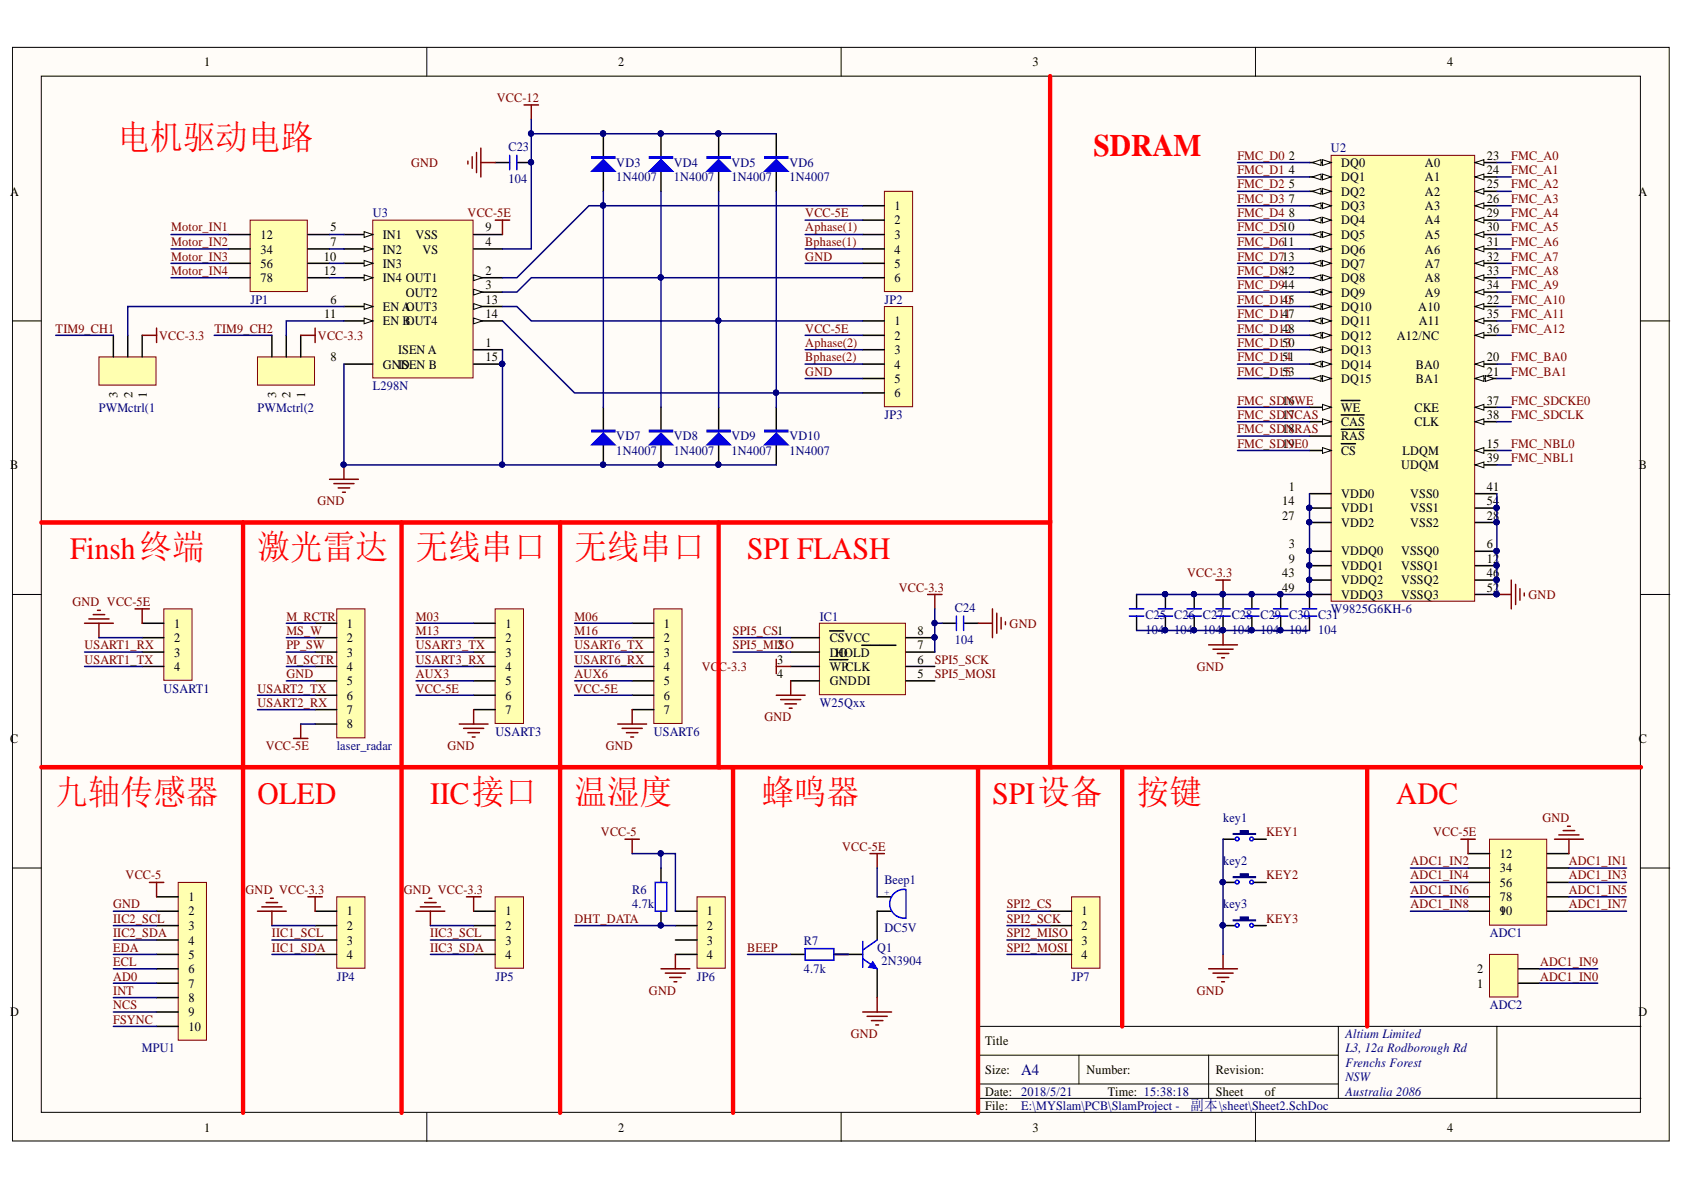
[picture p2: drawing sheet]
<svg xmlns="http://www.w3.org/2000/svg" width="297mm" height="210mm" viewBox="0 0 297 210" stroke-linecap="round" stroke-linejoin="round" font-family="sans-serif">
<defs><g id="words">
<g font-size="6.1" fill="#f00">
<text x="20.7" y="26.2">电机驱动电路</text>
<text x="45.4" y="98.6">激光雷达</text>
<text x="73.4" y="98.6">无线串口</text>
<text x="101.4" y="98.6">无线串口</text>
<text x="9.8" y="141.8">九轴传感器</text>
<text x="101.4" y="141.8">温湿度</text>
<text x="134.3" y="141.8">蜂鸣器</text>
<text x="200.5" y="141.8">按键</text>
</g>
<g font-size="5.5" fill="#f00">
<text x="192.9" y="27.5">SDRAM</text>
<text x="12.4" y="98.6">Finsh终端</text>
<text x="131.8" y="98.6">SPI FLASH</text>
<text x="45.4" y="141.8">OLED</text>
<text x="75.9" y="141.8">IIC接口</text>
<text x="175" y="141.8">SPI设备</text>
<text x="246.3" y="141.8">ADC</text>
</g>
<text font-size="2.8" fill="#000080" x="180.1" y="189.6">A4</text>
<text font-size="2.5" fill="#000080" x="210" y="195.8">副本\sheet\Sheet2.SchDoc</text>
<g font-size="2.3">
<text x="36" y="11.7">1</text>
<text x="109.1" y="11.7">2</text>
<text x="182.1" y="11.7">3</text>
<text x="255.2" y="11.7">4</text>
<text x="227.3" y="28.2">2</text>
<text x="236.5" y="29.4">DQ0</text>
<text x="251.4" y="29.4">A0</text>
<text x="262.3" y="28.2">23</text>
<text x="1.8" y="34.5">A</text>
<text x="227.3" y="30.7">4</text>
<text x="227.3" y="33.2">5</text>
<text x="227.3" y="35.8">7</text>
<text x="236.5" y="32">DQ1</text>
<text x="236.5" y="34.5">DQ2</text>
<text x="251.4" y="32">A1</text>
<text x="251.4" y="34.5">A2</text>
<text x="262.3" y="30.7">24</text>
<text x="262.3" y="33.2">25</text>
<text x="262.3" y="35.8">26</text>
<text x="289" y="34.5">A</text>
<text x="58.3" y="40.8">5</text>
<text x="85.6" y="40.8">9</text>
<text x="157.8" y="37">1</text>
<text x="157.8" y="39.6">2</text>
<text x="227.3" y="38.3">8</text>
<text x="236.5" y="37">DQ3</text>
<text x="236.5" y="39.6">DQ4</text>
<text x="251.4" y="37">A3</text>
<text x="251.4" y="39.6">A4</text>
<text x="262.3" y="38.3">29</text>
<text x="262.3" y="40.8">30</text>
<text x="45.9" y="42.1">12</text>
<text x="45.9" y="44.7">34</text>
<text x="45.9" y="47.3">56</text>
<text x="57.1" y="46">10</text>
<text x="58.3" y="43.5">7</text>
<text x="67.5" y="42.1">IN1</text>
<text x="67.5" y="44.7">IN2</text>
<text x="67.5" y="47.3">IN3</text>
<text x="73.3" y="42.1">VSS</text>
<text x="74.5" y="44.7">VS</text>
<text x="85.6" y="43.5">4</text>
<text x="157.8" y="42.1">3</text>
<text x="157.8" y="44.7">4</text>
<text x="157.8" y="47.3">5</text>
<text x="236.5" y="42.1">DQ5</text>
<text x="236.5" y="44.7">DQ6</text>
<text x="236.5" y="47.3">DQ7</text>
<text x="251.4" y="42.1">A5</text>
<text x="251.4" y="44.7">A6</text>
<text x="251.4" y="47.3">A7</text>
<text x="262.3" y="43.5">31</text>
<text x="262.3" y="46">32</text>
<text x="45.9" y="49.8">78</text>
<text x="57.1" y="48.5">12</text>
<text x="58.3" y="53.6">6</text>
<text x="67.5" y="49.8">IN4 OUT1</text>
<text x="71.6" y="52.3">OUT2</text>
<text x="85.6" y="48.5">2</text>
<text x="85.6" y="51.1">3</text>
<text x="85.6" y="53.6">13</text>
<text x="157.8" y="49.8">6</text>
<text x="236.5" y="49.8">DQ8</text>
<text x="236.5" y="52.3">DQ9</text>
<text x="251.4" y="49.8">A8</text>
<text x="251.4" y="52.3">A9</text>
<text x="262.3" y="48.5">33</text>
<text x="262.3" y="51.1">34</text>
<text x="262.3" y="53.6">22</text>
<text x="57.2" y="56.1">11</text>
<text x="67.5" y="54.9">EN AOUT3</text>
<text x="67.5" y="57.4">EN BOUT4</text>
<text x="85.6" y="56.1">14</text>
<text x="157.8" y="57.4">1</text>
<text x="157.8" y="59.9">2</text>
<text x="236.5" y="54.9">DQ10</text>
<text x="236.5" y="57.4">DQ11</text>
<text x="236.5" y="59.9">DQ12</text>
<text x="246.4" y="59.9">A12/NC</text>
<text x="250.2" y="54.9">A10</text>
<text x="250.3" y="57.4">A11</text>
<text x="262.3" y="56.1">35</text>
<text x="262.3" y="58.7">36</text>
<text x="58.3" y="63.7">8</text>
<text x="67.5" y="65">GNISEN B</text>
<text x="70.2" y="62.5">ISEN A</text>
<text x="70.7" y="65">D</text>
<text x="85.6" y="61.2">1</text>
<text x="85.6" y="63.7">15</text>
<text x="157.8" y="62.5">3</text>
<text x="157.8" y="65">4</text>
<text x="236.5" y="62.5">DQ13</text>
<text x="236.5" y="65">DQ14</text>
<text x="249.7" y="65">BA0</text>
<text x="262.3" y="63.7">20</text>
<text x="157.8" y="67.5">5</text>
<text x="157.8" y="70.1">6</text>
<text x="227.3" y="71.4">6WE</text>
<text x="236.5" y="67.5">DQ15</text>
<text x="249.7" y="67.5">BA1</text>
<text x="262.3" y="71.4">37</text>
<text x="262.3" y="66.3">21</text>
<text x="227.3" y="76.4">8RAS</text>
<text x="227.3" y="73.9">7CAS</text>
<text x="236.5" y="72.6">WE</text>
<text x="236.5" y="77.7">RAS</text>
<text x="236.5" y="75.2">CAS</text>
<text x="249.5" y="72.6">CKE</text>
<text x="249.5" y="75.2">CLK</text>
<text x="262.3" y="73.9">38</text>
<text x="1.8" y="82.8">B</text>
<text x="227.3" y="79">9E0</text>
<text x="236.5" y="80.2">CS</text>
<text x="247.1" y="82.8">UDQM</text>
<text x="247.4" y="80.2">LDQM</text>
<text x="262.3" y="79">15</text>
<text x="262.3" y="81.5">39</text>
<text x="289.1" y="82.8">B</text>
<text x="226.1" y="89.1">14</text>
<text x="227.3" y="86.6">1</text>
<text x="236.5" y="87.8">VDD0</text>
<text x="248.7" y="87.8">VSS0</text>
<text x="262.3" y="89.1">54</text>
<text x="262.3" y="86.6">41</text>
<text x="226.1" y="91.6">27</text>
<text x="236.5" y="90.4">VDD1</text>
<text x="236.5" y="92.9">VDD2</text>
<text x="248.7" y="90.4">VSS1</text>
<text x="248.7" y="92.9">VSS2</text>
<text x="262.3" y="91.6">28</text>
<text x="226.1" y="101.8">43</text>
<text x="227.3" y="96.7">3</text>
<text x="227.3" y="99.2">9</text>
<text x="236.5" y="98">VDDQ0</text>
<text x="236.5" y="100.5">VDDQ1</text>
<text x="247.1" y="100.5">VSSQ1</text>
<text x="247.1" y="98">VSSQ0</text>
<text x="262.3" y="101.8">46</text>
<text x="262.3" y="99.2">12</text>
<text x="262.3" y="96.7">6</text>
<text x="226.1" y="104.4">49</text>
<text x="236.5" y="105.7">VDDQ3</text>
<text x="236.5" y="103">VDDQ2</text>
<text x="247.1" y="105.7">VSSQ3</text>
<text x="247.1" y="103">VSSQ2</text>
<text x="262.3" y="104.4">52</text>
<text x="30.7" y="110.7">1</text>
<text x="30.7" y="113.3">2</text>
<text x="61.2" y="110.7">1</text>
<text x="61.2" y="113.3">2</text>
<text x="89.2" y="110.7">1</text>
<text x="89.2" y="113.3">2</text>
<text x="117.1" y="110.7">1</text>
<text x="117.1" y="113.3">2</text>
<text x="146.4" y="113.3">CSVCC</text>
<text x="161.8" y="112">8</text>
<text x="30.7" y="115.8">3</text>
<text x="30.7" y="118.3">4</text>
<text x="61.2" y="115.8">3</text>
<text x="61.2" y="118.3">4</text>
<text x="89.2" y="115.8">3</text>
<text x="89.2" y="118.3">4</text>
<text x="117.1" y="115.8">3</text>
<text x="117.1" y="118.3">4</text>
<text x="137.1" y="114.5">2</text>
<text x="137.1" y="117.1">3</text>
<text x="137.1" y="119.6">4</text>
<text x="146.4" y="115.8">DHOOLD</text>
<text x="146.4" y="118.3">WPCLK</text>
<text x="161.8" y="119.6">5</text>
<text x="161.8" y="117.1">6</text>
<text x="161.8" y="114.5">7</text>
<text x="61.2" y="120.9">5</text>
<text x="61.2" y="123.4">6</text>
<text x="61.2" y="126">7</text>
<text x="89.2" y="120.9">5</text>
<text x="89.2" y="123.4">6</text>
<text x="89.2" y="126">7</text>
<text x="117.1" y="120.9">5</text>
<text x="117.1" y="123.4">6</text>
<text x="117.1" y="126">7</text>
<text x="146.4" y="120.9">GNDDI</text>
<text x="1.8" y="131">C</text>
<text x="61.2" y="128.5">8</text>
<text x="289.1" y="131">C</text>
<text x="264.6" y="151.3">12</text>
<text x="264.6" y="153.9">34</text>
<text x="33.2" y="158.9">1</text>
<text x="33.2" y="161.5">2</text>
<text x="61.2" y="161.5">1</text>
<text x="89.2" y="161.5">1</text>
<text x="124.7" y="161.5">1</text>
<text x="190.8" y="161.5">1</text>
<text x="264.6" y="156.4">56</text>
<text x="264.6" y="158.9">78</text>
<text x="264.6" y="161.5">90</text>
<text x="264.6" y="161.5">1</text>
<text x="33.2" y="164.1">3</text>
<text x="33.2" y="166.6">4</text>
<text x="61.2" y="164.1">2</text>
<text x="61.2" y="166.6">3</text>
<text x="89.2" y="164.1">2</text>
<text x="89.2" y="166.6">3</text>
<text x="124.7" y="164.1">2</text>
<text x="124.7" y="166.6">3</text>
<text x="190.8" y="164.1">2</text>
<text x="190.8" y="166.6">3</text>
<text x="33.2" y="169.2">5</text>
<text x="33.2" y="171.7">6</text>
<text x="61.2" y="169.2">4</text>
<text x="89.2" y="169.2">4</text>
<text x="124.7" y="169.2">4</text>
<text x="190.8" y="169.2">4</text>
<text x="260.6" y="171.7">2</text>
<text x="1.8" y="179.3">D</text>
<text x="33.2" y="174.2">7</text>
<text x="33.2" y="176.8">8</text>
<text x="33.2" y="179.3">9</text>
<text x="260.6" y="174.2">1</text>
<text x="289" y="179.3">D</text>
<text x="33.2" y="181.8">10</text>
<text x="173.8" y="184.4">Title</text>
<text x="173.8" y="189.4">Size:</text>
<text x="191.6" y="189.4">Number:</text>
<text x="214.5" y="189.4">Revision:</text>
<text x="173.8" y="193.2">Date: 2018/5/21</text>
<text x="173.8" y="195.8">File:</text>
<text x="195.4" y="193.2">Time: 15:38:18</text>
<text x="214.5" y="193.2">Sheet</text>
<text x="223.1" y="193.2">of</text>
<text x="36" y="199.6">1</text>
<text x="109.1" y="199.6">2</text>
<text x="182.1" y="199.6">3</text>
<text x="255.2" y="199.6">4</text>
</g>
<g font-size="2.3" fill="#800000">
<text x="87.6" y="18">VCC-12</text>
<text x="72.5" y="29.4">GND</text>
<text x="218.3" y="28.2">FMC_D0</text>
<text x="266.6" y="28.2">FMC_A0</text>
<text x="218.3" y="30.7">FMC_D1</text>
<text x="218.3" y="33.2">FMC_D2</text>
<text x="218.3" y="35.8">FMC_D3</text>
<text x="266.6" y="30.7">FMC_A1</text>
<text x="266.6" y="33.2">FMC_A2</text>
<text x="266.6" y="35.8">FMC_A3</text>
<text x="30.2" y="40.8">Motor_IN1</text>
<text x="82.5" y="38.3">VCC-5E</text>
<text x="142" y="38.3">VCC-5E</text>
<text x="142" y="40.8">Aphase(1)</text>
<text x="218.3" y="38.3">FMC_D4</text>
<text x="218.3" y="40.8">FMC_D510</text>
<text x="266.6" y="38.3">FMC_A4</text>
<text x="266.6" y="40.8">FMC_A5</text>
<text x="30.2" y="43.5">Motor_IN2</text>
<text x="30.2" y="46">Motor_IN3</text>
<text x="142" y="46">GND</text>
<text x="142" y="43.5">Bphase(1)</text>
<text x="218.3" y="43.5">FMC_D611</text>
<text x="218.3" y="46">FMC_D713</text>
<text x="266.6" y="43.5">FMC_A6</text>
<text x="266.6" y="46">FMC_A7</text>
<text x="30.2" y="48.5">Motor_IN4</text>
<text x="218.3" y="48.5">FMC_D842</text>
<text x="218.3" y="51.1">FMC_D944</text>
<text x="218.3" y="53.6">FMC_D1405</text>
<text x="266.6" y="48.5">FMC_A8</text>
<text x="266.6" y="51.1">FMC_A9</text>
<text x="266.6" y="53.6">FMC_A10</text>
<text x="9.8" y="58.7">TIM9_CH1</text>
<text x="28.1" y="59.9">VCC-3.3</text>
<text x="37.8" y="58.7">TIM9_CH2</text>
<text x="56.1" y="59.9">VCC-3.3</text>
<text x="142" y="58.7">VCC-5E</text>
<text x="218.3" y="56.1">FMC_D1417</text>
<text x="218.3" y="58.7">FMC_D1428</text>
<text x="266.6" y="56.1">FMC_A11</text>
<text x="266.6" y="58.7">FMC_A12</text>
<text x="142" y="61.2">Aphase(2)</text>
<text x="142" y="63.7">Bphase(2)</text>
<text x="218.3" y="61.2">FMC_D1530</text>
<text x="218.3" y="63.7">FMC_D1541</text>
<text x="266.6" y="63.7">FMC_BA0</text>
<text x="142" y="66.3">GND</text>
<text x="218.3" y="66.3">FMC_D1553</text>
<text x="218.3" y="71.4">FMC_SD1N</text>
<text x="266.6" y="66.3">FMC_BA1</text>
<text x="266.6" y="71.4">FMC_SDCKE0</text>
<text x="218.3" y="73.9">FMC_SD1N</text>
<text x="218.3" y="76.4">FMC_SD1N</text>
<text x="266.6" y="73.9">FMC_SDCLK</text>
<text x="218.3" y="79">FMC_SD1N</text>
<text x="266.6" y="79">FMC_NBL0</text>
<text x="266.6" y="81.5">FMC_NBL1</text>
<text x="56" y="89.1">GND</text>
<text x="209.4" y="101.8">VCC-3.3</text>
<text x="12.8" y="106.9">GND VCC-5E</text>
<text x="158.5" y="104.4">VCC-3.3</text>
<text x="269.6" y="105.7">GND</text>
<text x="50.5" y="112">MS_W</text>
<text x="50.5" y="109.5">M_RCTR</text>
<text x="73.4" y="109.5">M03</text>
<text x="73.4" y="112">M13</text>
<text x="101.4" y="109.5">M06</text>
<text x="101.4" y="112">M16</text>
<text x="129.3" y="112">SPI5_CS1</text>
<text x="178.1" y="110.7">GND</text>
<text x="14.9" y="114.5">USART1_RX</text>
<text x="14.9" y="117.1">USART1_TX</text>
<text x="50.5" y="119.6">GND</text>
<text x="50.5" y="117.1">M_SCTR</text>
<text x="50.5" y="114.5">PP_SW</text>
<text x="73.4" y="119.6">AUX3</text>
<text x="73.4" y="114.5">USART3_TX</text>
<text x="73.4" y="117.1">USART3_RX</text>
<text x="101.4" y="114.5">USART6_TX</text>
<text x="101.4" y="117.1">USART6_RX</text>
<text x="101.4" y="119.6">AUX6</text>
<text x="123.8" y="118.3">VCC-3.3</text>
<text x="129.3" y="114.5">SPI5_MISO</text>
<text x="164.9" y="117.1">SPI5_SCK</text>
<text x="164.9" y="119.6">SPI5_MOSI</text>
<text x="211.1" y="118.3">GND</text>
<text x="45.4" y="124.7">USART2_RX</text>
<text x="45.4" y="122.2">USART2_TX</text>
<text x="73.4" y="122.2">VCC-5E</text>
<text x="101.4" y="122.2">VCC-5E</text>
<text x="134.9" y="127.2">GND</text>
<text x="46.9" y="132.3">VCC-5E</text>
<text x="78.9" y="132.3">GND</text>
<text x="106.9" y="132.3">GND</text>
<text x="106" y="147.5">VCC-5</text>
<text x="223.3" y="147.5">KEY1</text>
<text x="252.8" y="147.5">VCC-5E</text>
<text x="272.1" y="145">GND</text>
<text x="22.2" y="155.1">VCC-5</text>
<text x="148.6" y="150">VCC-5E</text>
<text x="223.3" y="155.1">KEY2</text>
<text x="248.8" y="152.6">ADC1_IN2</text>
<text x="248.8" y="155.1">ADC1_IN4</text>
<text x="276.7" y="152.6">ADC1_IN1</text>
<text x="276.7" y="155.1">ADC1_IN3</text>
<text x="20" y="160.2">GND</text>
<text x="43.3" y="157.7">GND VCC-3.3</text>
<text x="71.2" y="157.7">GND VCC-3.3</text>
<text x="177.6" y="160.2">SPI2_CS</text>
<text x="248.8" y="157.7">ADC1_IN6</text>
<text x="248.8" y="160.2">ADC1_IN8</text>
<text x="276.7" y="157.7">ADC1_IN5</text>
<text x="276.7" y="160.2">ADC1_IN7</text>
<text x="20" y="165.3">IIC2_SDA</text>
<text x="20" y="162.7">IIC2_SCL</text>
<text x="20" y="167.9">EDA</text>
<text x="48" y="165.3">IIC1_SCL</text>
<text x="48" y="167.9">IIC1_SDA</text>
<text x="75.9" y="165.3">IIC3_SCL</text>
<text x="75.9" y="167.9">IIC3_SDA</text>
<text x="101.4" y="162.7">DHT_DATA</text>
<text x="131.8" y="167.9">BEEP</text>
<text x="177.6" y="162.7">SPI2_SCK</text>
<text x="177.6" y="165.3">SPI2_MISO</text>
<text x="177.6" y="167.9">SPI2_MOSI</text>
<text x="223.3" y="162.7">KEY3</text>
<text x="20" y="170.4">ECL</text>
<text x="20" y="173">AD0</text>
<text x="271.7" y="170.4">ADC1_IN9</text>
<text x="271.7" y="173">ADC1_IN0</text>
<text x="20" y="175.5">INT</text>
<text x="20" y="178">NCS</text>
<text x="114.5" y="175.5">GND</text>
<text x="211.1" y="175.5">GND</text>
<text x="20" y="180.6">FSYNC</text>
<text x="150.1" y="183.1">GND</text>
</g>
<g font-size="2.3" fill="#000080">
<text x="89.7" y="26.6">C23</text>
<text x="108.7" y="29.4">VD3</text>
<text x="118.9" y="29.4">VD4</text>
<text x="129" y="29.4">VD5</text>
<text x="139.3" y="29.4">VD6</text>
<text x="234.8" y="26.9">U2</text>
<text x="89.7" y="32.2">104</text>
<text x="108.7" y="32">1N4007</text>
<text x="118.9" y="32">1N4007</text>
<text x="129" y="32">1N4007</text>
<text x="139.3" y="32">1N4007</text>
<text x="65.7" y="38.3">U3</text>
<text x="44.2" y="53.6">JP1</text>
<text x="156" y="53.6">JP2</text>
<text x="65.7" y="68.8">L298N</text>
<text x="17.4" y="72.6">PWMctrl(1</text>
<text x="45.4" y="72.6">PWMctrl(2</text>
<text x="108.7" y="77.7">VD7</text>
<text x="118.9" y="77.7">VD8</text>
<text x="129" y="77.7">VD9</text>
<text x="139.3" y="77.7">VD10</text>
<text x="156" y="73.9">JP3</text>
<text x="108.7" y="80.2">1N4007</text>
<text x="118.9" y="80.2">1N4007</text>
<text x="129" y="80.2">1N4007</text>
<text x="139.3" y="80.2">1N4007</text>
<text x="168.4" y="108">C24</text>
<text x="144.6" y="109.5">IC1</text>
<text x="168.4" y="113.5">104</text>
<text x="202" y="109.2">C25</text>
<text x="202" y="111.8">104</text>
<text x="207.1" y="109.2">C26</text>
<text x="207.1" y="111.8">104</text>
<text x="212.2" y="109.2">C27</text>
<text x="212.2" y="111.8">104</text>
<text x="217.3" y="109.2">C28</text>
<text x="217.3" y="111.8">104</text>
<text x="222.3" y="109.2">C29</text>
<text x="222.3" y="111.8">104</text>
<text x="227.4" y="109.2">C30</text>
<text x="227.4" y="111.8">104</text>
<text x="232.5" y="109.2">C31</text>
<text x="232.5" y="111.8">104</text>
<text x="234.8" y="108.2">W9825G6KH-6</text>
<text x="28.8" y="122.2">USART1</text>
<text x="144.6" y="124.7">W25Qxx</text>
<text x="87.4" y="129.8">USART3</text>
<text x="115.3" y="129.8">USART6</text>
<text x="59.4" y="132.3">laser_radar</text>
<text x="215.7" y="145">key1</text>
<text x="156" y="155.9">Beep1</text>
<text x="215.7" y="152.6">key2</text>
<text x="111.5" y="157.7">R6</text>
<text x="111.5" y="160.2">4.7k</text>
<text x="215.7" y="160.2">key3</text>
<text x="141.8" y="166.6">R7</text>
<text x="154.7" y="167.9">Q1</text>
<text x="156" y="164.3">DC5V</text>
<text x="262.8" y="165.3">ADC1</text>
<text x="59.4" y="173">JP4</text>
<text x="87.4" y="173">JP5</text>
<text x="122.9" y="173">JP6</text>
<text x="141.8" y="171.7">4.7k</text>
<text x="155.5" y="170.2">2N3904</text>
<text x="189" y="173">JP7</text>
<text x="262.8" y="178">ADC2</text>
<text x="25" y="185.6">MPU1</text>
<text x="237.3" y="183.1">Altium Limited</text>
<text x="237.3" y="185.6">L3, 12a Rodborough Rd</text>
<text x="237.3" y="188.2">Frenchs Forest</text>
<text x="237.3" y="190.7">NSW</text>
<text x="180.1" y="195.8">E:\MYSlam\PCB\SlamProject -</text>
<text x="237.3" y="193.2">Australia 2086</text>
</g>
<g font-size="2.2">
<text x="20.7" y="70.2" transform="rotate(-90 20.7 70.2)">3</text>
<text x="23.4" y="70.2" transform="rotate(-90 23.4 70.2)">2</text>
<text x="25.9" y="70.2" transform="rotate(-90 25.9 70.2)">1</text>
<text x="48.7" y="70.2" transform="rotate(-90 48.7 70.2)">3</text>
<text x="51.3" y="70.2" transform="rotate(-90 51.3 70.2)">2</text>
<text x="53.8" y="70.2" transform="rotate(-90 53.8 70.2)">1</text>
</g>
<text font-size="1.6" fill="#000080" x="156" y="157.8">+</text>
</g></defs>
<g fill="#fffcf8" stroke="#000" stroke-width=".18">
<path d="M2.2 8.4h292.2v192.9h-292.2z"/>
<path d="M7.3 13.4h282v182.8h-282z"/>
</g>
<g fill="none" stroke="#000" stroke-width=".18">
<path d="M75.3 8.4v5M148.4 8.4v5M221.5 8.4v5M2.2 56.6h5.1M289.5 56.6h5M2.2 104.9h5.1M289.5 104.9h5M2.2 153.1h5.1M289.5 153.1h5M75.3 196.3v5.1M148.4 196.3v5.1M172.5 186.1h63.6"/>
<path d="M172.5 193.7h117M172.5 191.2h63.6M190.3 186.1v5.1M213.2 186.1v7.6M221.5 196.3v5.1M236.1 181v12.7M264 181h-91.5v15.3M289.5 181h-25.5v12.7"/>
</g>
<path d="M65.8 38.8h17.6v27.9h-17.6z" fill="#ffffb0" stroke="#800000" stroke-width=".18"/>
<path d="M60.7 54.1h5.1" fill="none" stroke="#000" stroke-width=".26"/>
<path d="M64.2 53.6l1.6 .5-1.6 .5z" fill="#fffcf8"/>
<path d="M64.2 53.6l1.6 .5-1.6 .5z" fill="none" stroke="#000" stroke-width=".18"/>
<path d="M60.7 56.6h5.1" fill="none" stroke="#000" stroke-width=".26"/>
<path d="M64.2 56.1l1.6 .5-1.6 .5z" fill="#fffcf8"/>
<path d="M64.2 56.1l1.6 .5-1.6 .5z" fill="none" stroke="#000" stroke-width=".18"/>
<path d="M60.7 41.4h5.1" fill="none" stroke="#000" stroke-width=".26"/>
<path d="M64.2 40.9l1.6 .5-1.6 .5z" fill="#fffcf8"/>
<path d="M64.2 40.9l1.6 .5-1.6 .5z" fill="none" stroke="#000" stroke-width=".18"/>
<path d="M60.7 43.9h5.1" fill="none" stroke="#000" stroke-width=".26"/>
<path d="M64.2 43.4l1.6 .5-1.6 .5z" fill="#fffcf8"/>
<path d="M64.2 43.4l1.6 .5-1.6 .5z" fill="none" stroke="#000" stroke-width=".18"/>
<path d="M60.7 46.4h5.1" fill="none" stroke="#000" stroke-width=".26"/>
<path d="M64.2 45.9l1.6 .5-1.6 .6z" fill="#fffcf8"/>
<path d="M64.2 45.9l1.6 .5-1.6 .6z" fill="none" stroke="#000" stroke-width=".18"/>
<path d="M60.7 49h5.1" fill="none" stroke="#000" stroke-width=".26"/>
<path d="M64.2 48.5l1.6 .5-1.6 .5z" fill="#fffcf8"/>
<path d="M64.2 48.5l1.6 .5-1.6 .5z" fill="none" stroke="#000" stroke-width=".18"/>
<path d="M83.5 49h5.1" fill="none" stroke="#000" stroke-width=".26"/>
<path d="M83.5 48.5l1.6 .5-1.6 .5z" fill="#fffcf8"/>
<path d="M83.5 48.5l1.6 .5-1.6 .5z" fill="none" stroke="#000" stroke-width=".18"/>
<path d="M83.5 51.5h5.1" fill="none" stroke="#000" stroke-width=".26"/>
<path d="M83.5 51l1.6 .5-1.6 .5z" fill="#fffcf8"/>
<path d="M83.5 51l1.6 .5-1.6 .5z" fill="none" stroke="#000" stroke-width=".18"/>
<path d="M83.5 54.1h5.1" fill="none" stroke="#000" stroke-width=".26"/>
<path d="M83.5 53.6l1.6 .5-1.6 .5z" fill="#fffcf8"/>
<path d="M83.5 53.6l1.6 .5-1.6 .5z" fill="none" stroke="#000" stroke-width=".18"/>
<path d="M83.5 56.6h5.1" fill="none" stroke="#000" stroke-width=".26"/>
<path d="M83.5 56.1l1.6 .5-1.6 .5z" fill="#fffcf8"/>
<path d="M83.5 56.1l1.6 .5-1.6 .5z" fill="none" stroke="#000" stroke-width=".18"/>
<path d="M83.5 43.9h5.1M83.5 41.4h5.1M60.7 64.2h5.1M83.5 61.7h5.1M83.5 64.2h5.1" fill="none" stroke="#000" stroke-width=".26"/>
<circle cx="88.6" cy="64.2" r=".47" fill="#000080" stroke="#000080" stroke-width=".18"/>
<path d="M44.1 38.8h10.1v12.6h-10.1z" fill="#ffffb0" stroke="#800000" stroke-width=".18"/>
<path d="M40.3 41.4h3.8M40.3 43.9h3.8M40.3 46.4h3.8M40.3 49h3.8M54.3 41.4h3.8M54.3 43.9h3.8M54.3 46.4h3.8M54.3 49h3.8" fill="none" stroke="#000" stroke-width=".26"/>
<path d="M17.5 63h10v4.9h-10z" fill="#ffffb0" stroke="#800000" stroke-width=".18"/>
<path d="M20 59.1v3.9M22.5 59.1v3.9M25.1 59.1v3.9" fill="none" stroke="#000" stroke-width=".26"/>
<path d="M45.4 63h10.1v4.9h-10.1z" fill="#ffffb0" stroke="#800000" stroke-width=".18"/>
<path d="M87.4 28.7h2.5M91.2 28.7h2.5M48 59.1v3.9M50.5 59.1v3.9M53 59.1v3.9" fill="none" stroke="#000" stroke-width=".26"/>
<g fill="none" stroke="#800000" stroke-width=".26">
<path d="M92.4 18.5h2.6M93.7 18.5v2.6M82.5 28.4v.5M83.3 27.7v2M84.1 26.9v3.5M84.8 26.1v5.1M84.8 28.7h2.6M87.4 38.8h2.5M88.6 38.8v2.6M25.1 59.1h2.5M27.6 57.9v2.5M53 59.1h2.6"/>
<path d="M55.6 57.9v2.5"/>
</g>
<circle cx="93.7" cy="28.6" r=".46" fill="#000080" stroke="#000080" stroke-width=".18"/>
<path d="M89.9 27.4v2.5M91.2 27.4v2.5" fill="none" stroke="#00f" stroke-width=".26"/>
<path d="M156 33.8h5v17.6h-5z" fill="#ffffb0" stroke="#800000" stroke-width=".18"/>
<path d="M152.2 36.3h3.8M152.2 38.8h3.8M152.2 41.4h3.8M152.2 43.9h3.8M152.2 46.4h3.8M152.2 49h3.8" fill="none" stroke="#000" stroke-width=".26"/>
<path d="M156 54.1h5v17.6h-5z" fill="#ffffb0" stroke="#800000" stroke-width=".18"/>
<path d="M106.4 23.6v4.1M106.4 29.9v3.9M152.2 56.6h3.8M152.2 59.1h3.8M152.2 61.7h3.8M152.2 64.2h3.8M152.2 66.8h3.8M152.2 69.3h3.8" fill="none" stroke="#000" stroke-width=".26"/>
<path d="M58.1 84.5h5.1M58.9 85.3h3.5M59.7 86.1h2M60.4 86.8h.5M60.7 82v2.5" fill="none" stroke="#800000" stroke-width=".26"/>
<g fill="#000080" stroke="#000080" stroke-width=".18">
<circle cx="60.6" cy="82" r=".46"/>
<circle cx="106.4" cy="23.6" r=".46"/>
</g>
<path d="M104.4 30.2l2-2 2.1 2z" fill="#00f"/>
<path d="M104.4 30.2l2-2 2.1 2zM104.4 27.7h4.1v.2h-4.1z" fill="none" stroke="#00f" stroke-width=".26"/>
<path d="M104.4 27.8h4.1" fill="none" stroke="#00f" stroke-width=".25"/>
<g fill="#000080" stroke="#000080" stroke-width=".18">
<circle cx="106.4" cy="23.6" r=".46"/>
<circle cx="116.5" cy="23.6" r=".46"/>
</g>
<path d="M116.6 23.6v4.1M116.6 29.9v3.9" fill="none" stroke="#000" stroke-width=".26"/>
<path d="M114.6 30.2l2-2 2 2z" fill="#00f"/>
<path d="M114.6 30.2l2-2 2 2zM114.6 27.7h4v.2h-4z" fill="none" stroke="#00f" stroke-width=".26"/>
<path d="M114.6 27.8h4" fill="none" stroke="#00f" stroke-width=".25"/>
<g fill="#000080" stroke="#000080" stroke-width=".18">
<circle cx="116.5" cy="23.6" r=".46"/>
<circle cx="126.7" cy="23.6" r=".46"/>
</g>
<path d="M126.8 23.6v4.1M126.8 29.9v3.9" fill="none" stroke="#000" stroke-width=".26"/>
<path d="M124.7 30.2l2.1-2 2 2z" fill="#00f"/>
<path d="M124.7 30.2l2.1-2 2 2zM124.7 27.7h4.1v.2h-4.1z" fill="none" stroke="#00f" stroke-width=".26"/>
<path d="M124.7 27.8h4.1" fill="none" stroke="#00f" stroke-width=".25"/>
<circle cx="126.7" cy="23.6" r=".46" fill="#000080" stroke="#000080" stroke-width=".18"/>
<path d="M136.9 23.6v4.1M136.9 29.9v3.9" fill="none" stroke="#000" stroke-width=".26"/>
<path d="M134.9 30.2l2-2 2.1 2z" fill="#00f"/>
<path d="M134.9 30.2l2-2 2.1 2zM134.9 27.7h4.1v.2h-4.1z" fill="none" stroke="#00f" stroke-width=".26"/>
<path d="M134.9 27.8h4.1" fill="none" stroke="#00f" stroke-width=".25"/>
<path d="M136.9 71.8v4.1M136.9 78.2v3.8" fill="none" stroke="#000" stroke-width=".26"/>
<path d="M134.9 78.4l2-2 2.1 2z" fill="#00f"/>
<path d="M134.9 78.4l2-2 2.1 2zM134.9 75.9h4.1v.3h-4.1z" fill="none" stroke="#00f" stroke-width=".26"/>
<path d="M134.9 76h4.1" fill="none" stroke="#00f" stroke-width=".25"/>
<path d="M126.8 71.8v4.1M126.8 78.2v3.8" fill="none" stroke="#000" stroke-width=".26"/>
<circle cx="126.7" cy="82" r=".46" fill="#000080" stroke="#000080" stroke-width=".18"/>
<path d="M124.7 78.4l2.1-2 2 2z" fill="#00f"/>
<path d="M124.7 78.4l2.1-2 2 2zM124.7 75.9h4.1v.3h-4.1z" fill="none" stroke="#00f" stroke-width=".26"/>
<path d="M124.7 76h4.1" fill="none" stroke="#00f" stroke-width=".25"/>
<g fill="#000080" stroke="#000080" stroke-width=".18">
<circle cx="126.7" cy="82" r=".46"/>
<circle cx="116.5" cy="82" r=".46"/>
</g>
<path d="M116.6 71.8v4.1M116.6 78.2v3.8" fill="none" stroke="#000" stroke-width=".26"/>
<path d="M114.6 78.4l2-2 2 2z" fill="#00f"/>
<path d="M114.6 78.4l2-2 2 2zM114.6 75.9h4v.3h-4z" fill="none" stroke="#00f" stroke-width=".26"/>
<path d="M114.6 76h4" fill="none" stroke="#00f" stroke-width=".25"/>
<g fill="#000080" stroke="#000080" stroke-width=".18">
<circle cx="116.5" cy="82" r=".46"/>
<circle cx="106.4" cy="82" r=".46"/>
</g>
<path d="M106.4 71.8v4.1M106.4 78.2v3.8" fill="none" stroke="#000" stroke-width=".26"/>
<path d="M104.4 78.4l2-2 2.1 2z" fill="#00f"/>
<path d="M104.4 78.4l2-2 2.1 2zM104.4 75.9h4.1v.3h-4.1z" fill="none" stroke="#00f" stroke-width=".26"/>
<path d="M104.4 76h4.1" fill="none" stroke="#00f" stroke-width=".25"/>
<circle cx="106.4" cy="82" r=".46" fill="#000080" stroke="#000080" stroke-width=".18"/>
<path d="M59.4 107.4h5v22.8h-5z" fill="#ffffb0" stroke="#800000" stroke-width=".18"/>
<path d="M55.6 109.9h3.8M55.6 112.5h3.8M55.6 115h3.8M55.6 117.6h3.8M55.6 120.1h3.8M55.6 122.6h3.8M55.6 125.2h3.8M55.6 127.7h3.8" fill="none" stroke="#000" stroke-width=".26"/>
<path d="M51.8 130.3h2.5M53 127.7v2.6" fill="none" stroke="#800000" stroke-width=".26"/>
<path d="M31.4 155.6h5v27.9h-5z" fill="#ffffb0" stroke="#800000" stroke-width=".18"/>
<path d="M27.6 158.2h3.8M27.6 160.7h3.8M27.6 163.3h3.8M27.6 165.8h3.8M27.6 168.3h3.8M27.6 170.9h3.8M27.6 173.4h3.8M27.6 176h3.8M27.6 178.5h3.8M27.6 181h3.8" fill="none" stroke="#000" stroke-width=".26"/>
<path d="M26.3 155.6h2.6M27.6 155.6v2.6" fill="none" stroke="#800000" stroke-width=".26"/>
<path d="M42.9 92.2v43.1h-35.6M70.8 92.2v43.1h-27.9" fill="none" stroke="#f00" stroke-width=".78"/>
<path d="M144.5 109.9h15.2v12.6h-15.2z" fill="#ffffb0" stroke="#800000" stroke-width=".18"/>
<g fill="none" stroke="#000" stroke-width=".26">
<path d="M139.5 112.5h5.1M139.5 115h5.1M139.5 117.6h5.1M146.3 111.3h1.4M146.3 116.4h3.3M147.8 111.3h1.1M152 113.8h1.5M153.6 113.8h1.5M155.2 113.8h1.2M156.5 113.8h1.5M159.8 112.5h5.1M159.8 115h5.1"/>
<path d="M159.8 117.6h5.1M166.2 109.9h2.5M170 109.9h2.5M139.5 120.1h5.1M159.8 120.1h5.1"/>
</g>
<circle cx="164.8" cy="112.4" r=".46" fill="#000080" stroke="#000080" stroke-width=".18"/>
<g fill="none" stroke="#800000" stroke-width=".26">
<path d="M136.9 116.3v2.5M136.9 117.6h2.6M163.6 104.9h2.6M164.9 104.9v2.5M172.5 109.9h2.6M175.1 107.4v5.1M175.8 108.2v3.5M176.6 108.9v2.1M177.3 109.7v.5M136.9 122.6h5.1M137.7 123.4h3.5M138.5 124.2h2"/>
<path d="M139.2 124.9h.5M139.5 120.1v2.5"/>
</g>
<path d="M168.7 108.7v2.5M170 108.7v2.5" fill="none" stroke="#00f" stroke-width=".26"/>
<path d="M234.8 27.4h25.3v78.7h-25.3z" fill="#ffffb0" stroke="#800000" stroke-width=".18"/>
<path d="M260.2 28.7h3.8" fill="none" stroke="#000" stroke-width=".26"/>
<path d="M260.2 28.7l1.5-.5v1z" fill="#fffcf8"/>
<path d="M260.2 28.7l1.5-.5v1z" fill="none" stroke="#000" stroke-width=".18"/>
<path d="M260.2 31.2h3.8" fill="none" stroke="#000" stroke-width=".26"/>
<path d="M260.2 31.2l1.5-.5v1z" fill="#fffcf8"/>
<path d="M260.2 31.2l1.5-.5v1z" fill="none" stroke="#000" stroke-width=".18"/>
<path d="M260.2 33.8h3.8" fill="none" stroke="#000" stroke-width=".26"/>
<path d="M260.2 33.8l1.5-.6v1.1z" fill="#fffcf8"/>
<path d="M260.2 33.8l1.5-.6v1.1z" fill="none" stroke="#000" stroke-width=".18"/>
<path d="M260.2 36.3h3.8" fill="none" stroke="#000" stroke-width=".26"/>
<path d="M260.2 36.3l1.5-.5v1z" fill="#fffcf8"/>
<path d="M260.2 36.3l1.5-.5v1z" fill="none" stroke="#000" stroke-width=".18"/>
<path d="M260.2 38.8h3.8" fill="none" stroke="#000" stroke-width=".26"/>
<path d="M260.2 38.8l1.5-.5v1z" fill="#fffcf8"/>
<path d="M260.2 38.8l1.5-.5v1z" fill="none" stroke="#000" stroke-width=".18"/>
<path d="M260.2 41.4h3.8" fill="none" stroke="#000" stroke-width=".26"/>
<path d="M260.2 41.4l1.5-.5v1z" fill="#fffcf8"/>
<path d="M260.2 41.4l1.5-.5v1z" fill="none" stroke="#000" stroke-width=".18"/>
<path d="M260.2 43.9h3.8" fill="none" stroke="#000" stroke-width=".26"/>
<path d="M260.2 43.9l1.5-.5v1z" fill="#fffcf8"/>
<path d="M260.2 43.9l1.5-.5v1z" fill="none" stroke="#000" stroke-width=".18"/>
<path d="M260.2 46.4h3.8" fill="none" stroke="#000" stroke-width=".26"/>
<path d="M260.2 46.4l1.5-.5v1.1z" fill="#fffcf8"/>
<path d="M260.2 46.4l1.5-.5v1.1z" fill="none" stroke="#000" stroke-width=".18"/>
<path d="M260.2 49h3.8" fill="none" stroke="#000" stroke-width=".26"/>
<path d="M260.2 49l1.5-.5v1z" fill="#fffcf8"/>
<path d="M260.2 49l1.5-.5v1z" fill="none" stroke="#000" stroke-width=".18"/>
<path d="M260.2 51.5h3.8" fill="none" stroke="#000" stroke-width=".26"/>
<path d="M260.2 51.5l1.5-.5v1z" fill="#fffcf8"/>
<path d="M260.2 51.5l1.5-.5v1z" fill="none" stroke="#000" stroke-width=".18"/>
<path d="M260.2 54.1h3.8" fill="none" stroke="#000" stroke-width=".26"/>
<path d="M260.2 54.1l1.5-.5v1z" fill="#fffcf8"/>
<path d="M260.2 54.1l1.5-.5v1z" fill="none" stroke="#000" stroke-width=".18"/>
<path d="M231 71.8h3.8" fill="none" stroke="#000" stroke-width=".26"/>
<path d="M233.3 71.3l1.5 .5-1.5 .6z" fill="#fffcf8"/>
<path d="M233.3 71.3l1.5 .5-1.5 .6z" fill="none" stroke="#000" stroke-width=".18"/>
<path d="M231 76.9h3.8M231 79.5h3.8M236.6 70.6h3.3M236.6 75.7h4" fill="none" stroke="#000" stroke-width=".26"/>
<path d="M233.3 79l1.5 .5-1.5 .5z" fill="#fffcf8"/>
<path d="M233.3 79l1.5 .5-1.5 .5z" fill="none" stroke="#000" stroke-width=".18"/>
<path d="M231 74.4h3.8M236.6 78.3h1.3M238 78.3h1.1" fill="none" stroke="#000" stroke-width=".26"/>
<path d="M233.3 73.9l1.5 .5-1.5 .5z" fill="#fffcf8"/>
<path d="M233.3 73.9l1.5 .5-1.5 .5z" fill="none" stroke="#000" stroke-width=".18"/>
<path d="M236.6 73.2h1.3M238 73.2h2.6M260.2 79.5h3.8" fill="none" stroke="#000" stroke-width=".26"/>
<path d="M260.2 79.5l1.5-.5v1z" fill="#fffcf8"/>
<path d="M260.2 79.5l1.5-.5v1z" fill="none" stroke="#000" stroke-width=".18"/>
<path d="M260.2 82h3.8" fill="none" stroke="#000" stroke-width=".26"/>
<path d="M260.2 82l1.5-.5v1z" fill="#fffcf8"/>
<path d="M260.2 82l1.5-.5v1z" fill="none" stroke="#000" stroke-width=".18"/>
<path d="M260.2 71.8h3.8" fill="none" stroke="#000" stroke-width=".26"/>
<path d="M260.2 71.8l1.5-.5v1.1z" fill="#fffcf8"/>
<path d="M260.2 71.8l1.5-.5v1.1z" fill="none" stroke="#000" stroke-width=".18"/>
<path d="M260.2 74.4h3.8" fill="none" stroke="#000" stroke-width=".26"/>
<path d="M260.2 74.4l1.5-.5v1z" fill="#fffcf8"/>
<path d="M260.2 74.4l1.5-.5v1z" fill="none" stroke="#000" stroke-width=".18"/>
<path d="M231 31.2h3.8M231 89.6h3.8" fill="none" stroke="#000" stroke-width=".26"/>
<circle cx="230.9" cy="89.6" r=".46" fill="#000080" stroke="#000080" stroke-width=".18"/>
<path d="M233.3 30.7l1.5 .5-1.5 .5z" fill="#fffcf8"/>
<path d="M233.3 30.7l1.5 .5-1.5 .5z" fill="none" stroke="#000" stroke-width=".18"/>
<path d="M231.5 31.2l1.5-.5v1z" fill="#fffcf8"/>
<path d="M231.5 31.2l1.5-.5v1z" fill="none" stroke="#000" stroke-width=".18"/>
<path d="M231 33.8h3.8" fill="none" stroke="#000" stroke-width=".26"/>
<path d="M233.3 33.2l1.5 .6-1.5 .5z" fill="#fffcf8"/>
<path d="M233.3 33.2l1.5 .6-1.5 .5z" fill="none" stroke="#000" stroke-width=".18"/>
<path d="M231.5 33.8l1.5-.6v1.1z" fill="#fffcf8"/>
<path d="M231.5 33.8l1.5-.6v1.1z" fill="none" stroke="#000" stroke-width=".18"/>
<path d="M231 36.3h3.8" fill="none" stroke="#000" stroke-width=".26"/>
<path d="M233.3 35.8l1.5 .5-1.5 .5z" fill="#fffcf8"/>
<path d="M233.3 35.8l1.5 .5-1.5 .5z" fill="none" stroke="#000" stroke-width=".18"/>
<path d="M231.5 36.3l1.5-.5v1z" fill="#fffcf8"/>
<path d="M231.5 36.3l1.5-.5v1z" fill="none" stroke="#000" stroke-width=".18"/>
<path d="M231 38.8h3.8" fill="none" stroke="#000" stroke-width=".26"/>
<path d="M233.3 38.3l1.5 .5-1.5 .5z" fill="#fffcf8"/>
<path d="M233.3 38.3l1.5 .5-1.5 .5z" fill="none" stroke="#000" stroke-width=".18"/>
<path d="M231.5 38.8l1.5-.5v1z" fill="#fffcf8"/>
<path d="M231.5 38.8l1.5-.5v1z" fill="none" stroke="#000" stroke-width=".18"/>
<path d="M231 41.4h3.8" fill="none" stroke="#000" stroke-width=".26"/>
<path d="M233.3 40.9l1.5 .5-1.5 .5z" fill="#fffcf8"/>
<path d="M233.3 40.9l1.5 .5-1.5 .5z" fill="none" stroke="#000" stroke-width=".18"/>
<path d="M231.5 41.4l1.5-.5v1z" fill="#fffcf8"/>
<path d="M231.5 41.4l1.5-.5v1z" fill="none" stroke="#000" stroke-width=".18"/>
<path d="M231 43.9h3.8" fill="none" stroke="#000" stroke-width=".26"/>
<path d="M233.3 43.4l1.5 .5-1.5 .5z" fill="#fffcf8"/>
<path d="M233.3 43.4l1.5 .5-1.5 .5z" fill="none" stroke="#000" stroke-width=".18"/>
<path d="M231.5 43.9l1.5-.5v1z" fill="#fffcf8"/>
<path d="M231.5 43.9l1.5-.5v1z" fill="none" stroke="#000" stroke-width=".18"/>
<path d="M231 46.4h3.8" fill="none" stroke="#000" stroke-width=".26"/>
<path d="M233.3 45.9l1.5 .5-1.5 .6z" fill="#fffcf8"/>
<path d="M233.3 45.9l1.5 .5-1.5 .6z" fill="none" stroke="#000" stroke-width=".18"/>
<path d="M231.5 46.4l1.5-.5v1.1z" fill="#fffcf8"/>
<path d="M231.5 46.4l1.5-.5v1.1z" fill="none" stroke="#000" stroke-width=".18"/>
<path d="M231 49h3.8" fill="none" stroke="#000" stroke-width=".26"/>
<path d="M233.3 48.5l1.5 .5-1.5 .5z" fill="#fffcf8"/>
<path d="M233.3 48.5l1.5 .5-1.5 .5z" fill="none" stroke="#000" stroke-width=".18"/>
<path d="M231.5 49l1.5-.5v1z" fill="#fffcf8"/>
<path d="M231.5 49l1.5-.5v1z" fill="none" stroke="#000" stroke-width=".18"/>
<path d="M231 51.5h3.8" fill="none" stroke="#000" stroke-width=".26"/>
<path d="M233.3 51l1.5 .5-1.5 .5z" fill="#fffcf8"/>
<path d="M233.3 51l1.5 .5-1.5 .5z" fill="none" stroke="#000" stroke-width=".18"/>
<path d="M231.5 51.5l1.5-.5v1z" fill="#fffcf8"/>
<path d="M231.5 51.5l1.5-.5v1z" fill="none" stroke="#000" stroke-width=".18"/>
<path d="M231 54.1h3.8" fill="none" stroke="#000" stroke-width=".26"/>
<path d="M233.3 53.6l1.5 .5-1.5 .5z" fill="#fffcf8"/>
<path d="M233.3 53.6l1.5 .5-1.5 .5z" fill="none" stroke="#000" stroke-width=".18"/>
<path d="M231.5 54.1l1.5-.5v1z" fill="#fffcf8"/>
<path d="M231.5 54.1l1.5-.5v1z" fill="none" stroke="#000" stroke-width=".18"/>
<path d="M231 56.6h3.8" fill="none" stroke="#000" stroke-width=".26"/>
<path d="M233.3 56.1l1.5 .5-1.5 .5z" fill="#fffcf8"/>
<path d="M233.3 56.1l1.5 .5-1.5 .5z" fill="none" stroke="#000" stroke-width=".18"/>
<path d="M231.5 56.6l1.5-.5v1z" fill="#fffcf8"/>
<path d="M231.5 56.6l1.5-.5v1z" fill="none" stroke="#000" stroke-width=".18"/>
<path d="M231 59.1h3.8" fill="none" stroke="#000" stroke-width=".26"/>
<path d="M233.3 58.6l1.5 .5-1.5 .6z" fill="#fffcf8"/>
<path d="M233.3 58.6l1.5 .5-1.5 .6z" fill="none" stroke="#000" stroke-width=".18"/>
<path d="M231.5 59.1l1.5-.5v1.1z" fill="#fffcf8"/>
<path d="M231.5 59.1l1.5-.5v1.1z" fill="none" stroke="#000" stroke-width=".18"/>
<path d="M231 61.7h3.8" fill="none" stroke="#000" stroke-width=".26"/>
<path d="M233.3 61.2l1.5 .5-1.5 .5z" fill="#fffcf8"/>
<path d="M233.3 61.2l1.5 .5-1.5 .5z" fill="none" stroke="#000" stroke-width=".18"/>
<path d="M231.5 61.7l1.5-.5v1z" fill="#fffcf8"/>
<path d="M231.5 61.7l1.5-.5v1z" fill="none" stroke="#000" stroke-width=".18"/>
<path d="M231 64.2h3.8" fill="none" stroke="#000" stroke-width=".26"/>
<path d="M233.3 63.7l1.5 .5-1.5 .5z" fill="#fffcf8"/>
<path d="M233.3 63.7l1.5 .5-1.5 .5z" fill="none" stroke="#000" stroke-width=".18"/>
<path d="M231.5 64.2l1.5-.5v1z" fill="#fffcf8"/>
<path d="M231.5 64.2l1.5-.5v1z" fill="none" stroke="#000" stroke-width=".18"/>
<path d="M231 66.8h3.8" fill="none" stroke="#000" stroke-width=".26"/>
<path d="M233.3 66.3l1.5 .5-1.5 .5z" fill="#fffcf8"/>
<path d="M233.3 66.3l1.5 .5-1.5 .5z" fill="none" stroke="#000" stroke-width=".18"/>
<path d="M231.5 66.8l1.5-.5v1z" fill="#fffcf8"/>
<path d="M231.5 66.8l1.5-.5v1z" fill="none" stroke="#000" stroke-width=".18"/>
<path d="M260.2 64.2h3.8M231 97.2h3.8M260.2 97.2h3.8M260.2 89.6h3.8M260.2 87.1h3.8M260.2 99.8h3.8M260.2 104.9h3.8M260.2 102.3h3.8" fill="none" stroke="#000" stroke-width=".26"/>
<g fill="#000080" stroke="#000080" stroke-width=".18">
<circle cx="230.9" cy="97.2" r=".46"/>
<circle cx="264" cy="89.6" r=".46"/>
<circle cx="264" cy="104.8" r=".46"/>
<circle cx="264" cy="102.3" r=".47"/>
<circle cx="264" cy="99.7" r=".46"/>
<circle cx="264" cy="97.2" r=".46"/>
</g>
<path d="M260.2 64.2l1.5-.5v1z" fill="#fffcf8"/>
<path d="M260.2 64.2l1.5-.5v1z" fill="none" stroke="#000" stroke-width=".18"/>
<path d="M260.2 66.8h3.8M231 87.1h3.8M231 99.8h3.8M231 92.2h3.8M260.2 92.2h3.8M231 104.9h3.8M231 102.3h3.8" fill="none" stroke="#000" stroke-width=".26"/>
<g fill="#000080" stroke="#000080" stroke-width=".18">
<circle cx="230.9" cy="104.8" r=".46"/>
<circle cx="230.9" cy="102.3" r=".46"/>
<circle cx="230.9" cy="99.7" r=".46"/>
<circle cx="230.9" cy="92.1" r=".46"/>
<circle cx="264" cy="92.1" r=".46"/>
</g>
<path d="M260.2 66.8l1.5-.5v1z" fill="#fffcf8"/>
<path d="M260.2 66.8l1.5-.5v1z" fill="none" stroke="#000" stroke-width=".18"/>
<path d="M262 66.3l1.5 .5-1.5 .5z" fill="#fffcf8"/>
<path d="M262 66.3l1.5 .5-1.5 .5z" fill="none" stroke="#000" stroke-width=".18"/>
<path d="M260.2 56.6h3.8" fill="none" stroke="#000" stroke-width=".26"/>
<path d="M260.2 56.6l1.5-.5v1z" fill="#fffcf8"/>
<path d="M260.2 56.6l1.5-.5v1z" fill="none" stroke="#000" stroke-width=".18"/>
<path d="M231 28.7h3.8" fill="none" stroke="#000" stroke-width=".26"/>
<path d="M233.3 28.2l1.5 .5-1.5 .5z" fill="#fffcf8"/>
<path d="M233.3 28.2l1.5 .5-1.5 .5z" fill="none" stroke="#000" stroke-width=".18"/>
<path d="M231.5 28.7l1.5-.5v1z" fill="#fffcf8"/>
<path d="M231.5 28.7l1.5-.5v1z" fill="none" stroke="#000" stroke-width=".18"/>
<path d="M260.2 59.1h3.8" fill="none" stroke="#000" stroke-width=".26"/>
<path d="M260.2 59.1l1.5-.5v1.1z" fill="#fffcf8"/>
<path d="M260.2 59.1l1.5-.5v1.1z" fill="none" stroke="#000" stroke-width=".18"/>
<g fill="#000080" stroke="#000080" stroke-width=".18">
<circle cx="230.9" cy="89.6" r=".46"/>
<circle cx="230.9" cy="97.2" r=".46"/>
<circle cx="264" cy="89.6" r=".46"/>
<circle cx="264" cy="104.8" r=".46"/>
<circle cx="264" cy="102.3" r=".47"/>
<circle cx="264" cy="99.7" r=".46"/>
<circle cx="264" cy="97.2" r=".46"/>
<circle cx="230.9" cy="104.8" r=".46"/>
<circle cx="230.9" cy="102.3" r=".46"/>
<circle cx="230.9" cy="99.7" r=".46"/>
<circle cx="230.9" cy="92.1" r=".46"/>
<circle cx="264" cy="92.1" r=".46"/>
<circle cx="215.7" cy="111.2" r=".46"/>
<circle cx="215.7" cy="104.8" r=".46"/>
<circle cx="220.8" cy="111.2" r=".46"/>
<circle cx="220.8" cy="104.8" r=".46"/>
<circle cx="225.8" cy="111.2" r=".46"/>
<circle cx="225.8" cy="104.8" r=".46"/>
<circle cx="210.6" cy="111.2" r=".46"/>
<circle cx="210.6" cy="104.8" r=".46"/>
<circle cx="205.5" cy="111.2" r=".46"/>
<circle cx="205.5" cy="104.8" r=".46"/>
</g>
<path d="M213.2 113.7h5.1M214 114.5h3.5M214.5 102.3h2.5M214.7 115.3h2M215.5 116h.5M215.7 102.3v2.6M215.7 111.2v2.5M264 104.9h2.6M266.6 102.3v5.1M267.3 103.1v3.5M268.1 103.8v2.1M268.9 104.6v.5" fill="none" stroke="#800000" stroke-width=".26"/>
<g fill="none" stroke="#000" stroke-width=".26">
<path d="M200.5 104.9v2.5M200.5 108.7v2.5M205.6 104.9v2.5M205.6 108.7v2.5M210.6 104.9v2.5M210.6 108.7v2.5M215.7 104.9v2.5M215.7 108.7v2.5M220.8 104.9v2.5M220.8 108.7v2.5M225.9 104.9v2.5M225.9 108.7v2.5"/>
<path d="M231 104.9v2.5M231 108.7v2.5"/>
</g>
<g fill="none" stroke="#00f" stroke-width=".26">
<path d="M199.2 107.4h2.6M199.2 108.7h2.6M204.3 107.4h2.5M204.3 108.7h2.5M209.4 107.4h2.5M209.4 108.7h2.5M214.5 107.4h2.5M214.5 108.7h2.5M219.5 107.4h2.6M219.5 108.7h2.6M224.6 107.4h2.6M224.6 108.7h2.6"/>
<path d="M229.7 107.4h2.6M229.7 108.7h2.6"/>
</g>
<path d="M28.9 107.4h5v12.6h-5z" fill="#ffffb0" stroke="#800000" stroke-width=".18"/>
<path d="M25.1 109.9h3.8M25.1 112.5h3.8M25.1 115h3.8M25.1 117.6h3.8" fill="none" stroke="#000" stroke-width=".26"/>
<path d="M14.9 109.9h5.1M15.7 109.2h3.5M16.4 108.4h2.1M17.2 107.7h.5M17.5 109.9v2.6" fill="none" stroke="#800000" stroke-width=".26"/>
<path d="M87.3 107.4h5v20.2h-5z" fill="#ffffb0" stroke="#800000" stroke-width=".18"/>
<path d="M83.5 109.9h3.9M83.5 112.5h3.9M83.5 115h3.9M83.5 117.6h3.9M83.5 120.1h3.9M83.5 122.6h3.9M83.5 125.2h3.9" fill="none" stroke="#000" stroke-width=".26"/>
<path d="M81 127.7h5.1M81.8 128.5h3.5M82.5 129.2h2.1M83.3 130h.5M83.5 125.2v2.5" fill="none" stroke="#800000" stroke-width=".26"/>
<path d="M98.8 92.2v43.1h-28" fill="none" stroke="#f00" stroke-width=".78"/>
<path d="M115.3 107.4h5v20.2h-5z" fill="#ffffb0" stroke="#800000" stroke-width=".18"/>
<path d="M111.5 109.9h3.8M111.5 112.5h3.8M111.5 115h3.8M111.5 117.6h3.8M111.5 120.1h3.8M111.5 122.6h3.8M111.5 125.2h3.8" fill="none" stroke="#000" stroke-width=".26"/>
<path d="M23.8 107.4h2.5M25.1 107.4v2.5M109 127.7h5M109.7 128.5h3.6M110.5 129.2h2M111.3 130h.5M111.5 125.2v2.5" fill="none" stroke="#800000" stroke-width=".26"/>
<path d="M185.2 13.4v78.8M7.3 92.2h177.9v43.1h-58.4M126.8 92.2v43.1h-28M42.9 135.3v61M185.2 135.3h104.3" fill="none" stroke="#f00" stroke-width=".78"/>
<path d="M59.4 158.2h5v12.6h-5z" fill="#ffffb0" stroke="#800000" stroke-width=".18"/>
<path d="M55.6 160.7h3.8M55.6 163.3h3.8M55.6 165.8h3.8M55.6 168.3h3.8" fill="none" stroke="#000" stroke-width=".26"/>
<path d="M46.2 160h3.5M46.9 159.2h2.1M47.7 158.4h.5M54.3 158.2h2.6M55.6 158.2v2.5M45.4 160.7h5.1M48 160.7v2.6" fill="none" stroke="#800000" stroke-width=".26"/>
<path d="M70.8 135.3v61" fill="none" stroke="#f00" stroke-width=".78"/>
<path d="M87.3 158.2h5v12.6h-5z" fill="#ffffb0" stroke="#800000" stroke-width=".18"/>
<path d="M83.5 160.7h3.9M83.5 163.3h3.9M83.5 165.8h3.9M83.5 168.3h3.9" fill="none" stroke="#000" stroke-width=".26"/>
<path d="M74.1 160h3.6M74.9 159.2h2M75.7 158.4h.5M82.3 158.2h2.5M83.5 158.2v2.5M73.4 160.7h5.1M75.9 160.7v2.6" fill="none" stroke="#800000" stroke-width=".26"/>
<path d="M98.8 135.3v61" fill="none" stroke="#f00" stroke-width=".78"/>
<path d="M122.9 158.2h5v12.6h-5z" fill="#ffffb0" stroke="#800000" stroke-width=".18"/>
<path d="M116.6 153.1v2.5M116.6 160.7v2.6M119.1 160.7h3.8M119.1 163.3h3.8M119.1 165.8h3.8M119.1 168.3h3.8M147.1 168.3h5.1M154.7 160.7v5.1M154.7 170.9v5.1" fill="none" stroke="#000" stroke-width=".26"/>
<path d="M110.2 148h2.6M111.5 148v2.6M116.6 170.9h5.1M117.4 171.6h3.5M118.1 172.4h2.1M118.9 173.2h.5M119.1 168.3v2.6" fill="none" stroke="#800000" stroke-width=".26"/>
<circle cx="116.5" cy="163.2" r=".46" fill="#000080" stroke="#000080" stroke-width=".18"/>
<path d="M115.6 155.6h2v5.1h-2zM152.2 169.1l2.5 1.8M152.2 166.1v4.5M154.7 165.8l-2.5 1.8" fill="none" stroke="#00f" stroke-width=".26"/>
<path d="M129.3 135.3v61" fill="none" stroke="#f00" stroke-width=".78"/>
<path d="M154 169.6l.7 1.3-1.5-.3z" fill="#00f"/>
<path d="M154 169.6l.7 1.3-1.5-.3z" fill="none" stroke="#00f" stroke-width=".18"/>
<path d="M153.5 150.6h2.5M154.7 150.6v2.5M152.2 178.5h5.1M152.9 179.3h3.6M154.7 176v2.5M153.7 180h2M154.5 180.8h.5" fill="none" stroke="#800000" stroke-width=".26"/>
<path d="M154.7 158.2h2.6M139.5 168.3h2.5M147.1 168.3h2.5M154.7 160.7h2.6" fill="none" stroke="#000" stroke-width=".26"/>
<path d="M159.8 156.9a2.54 2.54 0 0 0-2.9 2.4 2.54 2.54 0 0 0 2.7 2.6M159.8 156.9v5.1M142 167.3h5.1v2.1h-5.1z" fill="none" stroke="#00f" stroke-width=".26"/>
<path d="M172.5 135.3v61" fill="none" stroke="#f00" stroke-width=".78"/>
<path d="M189 158.2h5v12.6h-5z" fill="#ffffb0" stroke="#800000" stroke-width=".18"/>
<path d="M185.2 160.7h3.8M185.2 163.3h3.8M185.2 165.8h3.8M185.2 168.3h3.8" fill="none" stroke="#000" stroke-width=".26"/>
<path d="M197.9 135.3v45.7" fill="none" stroke="#f00" stroke-width=".78"/>
<path d="M262.7 148h10.1v15.2h-10.1z" fill="#ffffb0" stroke="#800000" stroke-width=".18"/>
<path d="M258.9 150.6h3.9M258.9 153.1h3.9M258.9 155.6h3.9M258.9 158.2h3.9M272.9 150.6h3.8M272.9 153.1h3.8M272.9 155.6h3.8M272.9 158.2h3.8M258.9 160.7h3.9M272.9 160.7h3.8" fill="none" stroke="#000" stroke-width=".26"/>
<path d="M257.7 148h2.5M258.9 148v2.6M274.2 148h5.1M275 147.3h3.5M275.7 146.5h2.1M276.5 145.7h.5M276.7 148v2.6" fill="none" stroke="#800000" stroke-width=".26"/>
<path d="M262.7 168.3h5v7.6h-5z" fill="#ffffb0" stroke="#800000" stroke-width=".18"/>
<path d="M215.7 148h2.6M220.8 148h2.6M267.8 173.4h3.9M267.8 170.9h3.9" fill="none" stroke="#000" stroke-width=".26"/>
<g fill="none" stroke="#000080" stroke-width=".26">
<path d="M93.7 23.6h43.2M93.7 21.1v22.8h-5.1M106.4 33.8v38M116.6 33.8v38M126.8 33.8v38M136.9 33.8v38M142 38.8h10.2M152.2 36.3h-48.3l-12.7 12.7h-2.6M218.3 38.8h12.7M218.3 28.7h12.7M218.3 31.2h12.7M218.3 33.8h12.7"/>
<path d="M218.3 36.3h12.7M264 38.8h2.6M264 28.7h2.6M264 31.2h2.6M264 33.8h2.6M264 36.3h2.6M9.8 59.1h10.2M30.2 41.4h10.1M30.2 43.9h10.1M30.2 46.4h10.1M30.2 49h10.1M37.8 59.1h10.2"/>
<path d="M58.1 41.4h2.6M58.1 43.9h2.6M58.1 46.4h2.6M58.1 49h2.6M60.7 56.6h-10.2v2.5M60.7 54.1h-38.2v5M88.6 54.1h2.6l2.5 2.5h58.5M88.6 56.6l12.7 12.7h50.9M142 41.4h10.2M142 43.9h10.2M142 46.4h10.2M142 59.1h10.2"/>
<path d="M152.2 49h-58.5l-2.5 2.5h-2.6M218.3 41.4h12.7M218.3 43.9h12.7M218.3 46.4h12.7M218.3 49h12.7M218.3 59.1h12.7M218.3 51.5h12.7M218.3 54.1h12.7M218.3 56.6h12.7M264 41.4h2.6M264 43.9h2.6M264 46.4h2.6"/>
<path d="M264 49h2.6M264 59.1h2.6M264 51.5h2.6M264 54.1h2.6M264 56.6h2.6M60.7 64.2v17.8h27.9M88.6 61.7v20.3h48.3M142 61.7h10.2M142 64.2h10.2M142 66.8h10.2M218.3 61.7h12.7M218.3 64.2h12.7"/>
<path d="M218.3 66.8h12.7M218.3 71.8h12.7M218.3 74.4h12.7M218.3 76.9h12.7M218.3 79.5h12.7M264 64.2h2.6M264 66.8h2.6M264 71.8h2.6M264 74.4h2.6M264 79.5h2.6M231 87.1v17.8h-30.5M264 87.1v17.8"/>
<path d="M264 82h2.6M14.9 117.6h10.2M14.9 115h10.2M17.5 112.5h7.6M50.5 117.6h5.1M50.5 115h5.1M50.5 112.5h5.1M50.5 109.9h5.1M73.4 117.6h10.1M73.4 115h10.1M73.4 112.5h10.1M73.4 109.9h10.1"/>
<path d="M101.3 117.6h10.2M101.3 115h10.2M101.3 112.5h10.2M101.3 109.9h10.2M129.3 115h10.2M129.3 112.5h10.2M164.9 107.4v7.6M164.9 109.9h1.3M200.5 111.2h30.5M45.4 122.6h10.2M45.4 125.2h10.2M50.5 120.1h5.1"/>
<path d="M53 127.7h2.6M73.4 122.6h10.1M73.4 120.1h10.1M101.3 122.6h10.2M101.3 120.1h10.2M111.5 150.6h7.6v10.1M116.6 150.6v2.5M154.7 153.1v5.1M248.8 153.1h10.1M248.8 155.6h10.1M248.8 158.2h10.1M276.7 153.1h10.2"/>
<path d="M276.7 155.6h10.2M276.7 158.2h10.2M20 163.3h7.6M20 165.8h7.6M20 160.7h7.6M20 168.3h7.6M20 170.9h7.6M20 173.4h7.6M20 176h7.6M20 178.5h7.6M48 163.3h7.6M48 165.8h7.6"/>
<path d="M48 168.3h7.6M75.9 163.3h7.6M75.9 165.8h7.6M75.9 168.3h7.6M101.3 163.3h17.8M131.8 168.3h7.7M147.1 168.3h2.5M177.6 163.3h7.6M177.6 165.8h7.6M177.6 160.7h7.6M177.6 168.3h7.6M248.8 160.7h10.1"/>
<path d="M271.7 170.9h10.1M271.7 173.4h10.1M276.7 160.7h10.2M20 181h7.6"/>
</g>
<g fill="#000080" stroke="#000080" stroke-width=".18">
<circle cx="106.4" cy="36.2" r=".46"/>
<circle cx="116.5" cy="48.9" r=".46"/>
<circle cx="126.7" cy="56.6" r=".46"/>
<circle cx="136.9" cy="69.3" r=".46"/>
<circle cx="88.6" cy="64.2" r=".47"/>
<circle cx="88.6" cy="82" r=".46"/>
<circle cx="106.4" cy="82" r=".46"/>
<circle cx="116.5" cy="82" r=".46"/>
<circle cx="126.7" cy="82" r=".46"/>
<circle cx="60.6" cy="82" r=".46"/>
<circle cx="93.7" cy="23.6" r=".46"/>
<circle cx="106.4" cy="23.6" r=".46"/>
<circle cx="116.5" cy="23.6" r=".46"/>
<circle cx="126.7" cy="23.6" r=".46"/>
<circle cx="93.7" cy="28.6" r=".46"/>
<circle cx="164.8" cy="112.4" r=".46"/>
<circle cx="164.8" cy="109.9" r=".46"/>
<circle cx="264" cy="89.6" r=".46"/>
<circle cx="264" cy="92.1" r=".46"/>
<circle cx="264" cy="97.2" r=".46"/>
<circle cx="264" cy="99.7" r=".46"/>
<circle cx="264" cy="102.3" r=".47"/>
<circle cx="264" cy="104.8" r=".46"/>
<circle cx="205.5" cy="111.2" r=".46"/>
<circle cx="210.6" cy="111.2" r=".46"/>
<circle cx="215.7" cy="111.2" r=".46"/>
<circle cx="220.8" cy="111.2" r=".46"/>
<circle cx="225.8" cy="111.2" r=".46"/>
<circle cx="205.5" cy="104.8" r=".46"/>
<circle cx="210.6" cy="104.8" r=".46"/>
<circle cx="215.7" cy="104.8" r=".46"/>
<circle cx="220.8" cy="104.8" r=".46"/>
<circle cx="225.8" cy="104.8" r=".46"/>
<circle cx="230.9" cy="104.8" r=".46"/>
<circle cx="230.9" cy="102.3" r=".46"/>
<circle cx="230.9" cy="99.7" r=".46"/>
<circle cx="230.9" cy="97.2" r=".46"/>
<circle cx="230.9" cy="92.1" r=".46"/>
<circle cx="230.9" cy="89.6" r=".46"/>
<circle cx="116.5" cy="150.5" r=".46"/>
<circle cx="116.5" cy="163.2" r=".46"/>
</g>
<path d="M241.2 135.3v45.7" fill="none" stroke="#f00" stroke-width=".78"/>
<g fill="#fff" stroke="#00f" stroke-width=".26">
<circle cx="218.2" cy="148" r=".33"/>
<circle cx="220.8" cy="148" r=".33"/>
</g>
<g fill="#000080" stroke="#000080" stroke-width=".18">
<path d="M217.5 147h4v.2h-4z"/>
<path d="M218.8 146.5h1.4v.4h-1.4z"/>
<circle cx="215.7" cy="155.6" r=".46"/>
</g>
<path d="M215.7 155.6h2.6M220.8 155.6h2.6" fill="none" stroke="#000" stroke-width=".26"/>
<g fill="#fff" stroke="#00f" stroke-width=".26">
<circle cx="218.2" cy="155.6" r=".33"/>
<circle cx="220.8" cy="155.6" r=".33"/>
</g>
<g fill="#000080" stroke="#000080" stroke-width=".18">
<path d="M217.5 154.6h4v.2h-4z"/>
<path d="M218.8 154.1h1.4v.5h-1.4z"/>
<circle cx="215.7" cy="155.6" r=".46"/>
<circle cx="215.7" cy="163.2" r=".46"/>
</g>
<path d="M215.7 163.3h2.6M220.8 163.3h2.6" fill="none" stroke="#000" stroke-width=".26"/>
<g fill="#fff" stroke="#00f" stroke-width=".26">
<circle cx="218.2" cy="163.2" r=".33"/>
<circle cx="220.8" cy="163.2" r=".33"/>
</g>
<g fill="#000080" stroke="#000080" stroke-width=".18">
<path d="M217.5 162.3h4v.1h-4z"/>
<path d="M218.8 161.7h1.4v.5h-1.4z"/>
<circle cx="215.7" cy="163.2" r=".46"/>
<circle cx="215.7" cy="155.6" r=".46"/>
</g>
<path d="M213.2 170.9h5.1M214 171.6h3.5M214.7 172.4h2M215.5 173.2h.5M215.7 168.3v2.6" fill="none" stroke="#800000" stroke-width=".26"/>
<path d="M215.7 148v20.3" fill="none" stroke="#000080" stroke-width=".26"/>
<use href="#words"/>
</svg>
